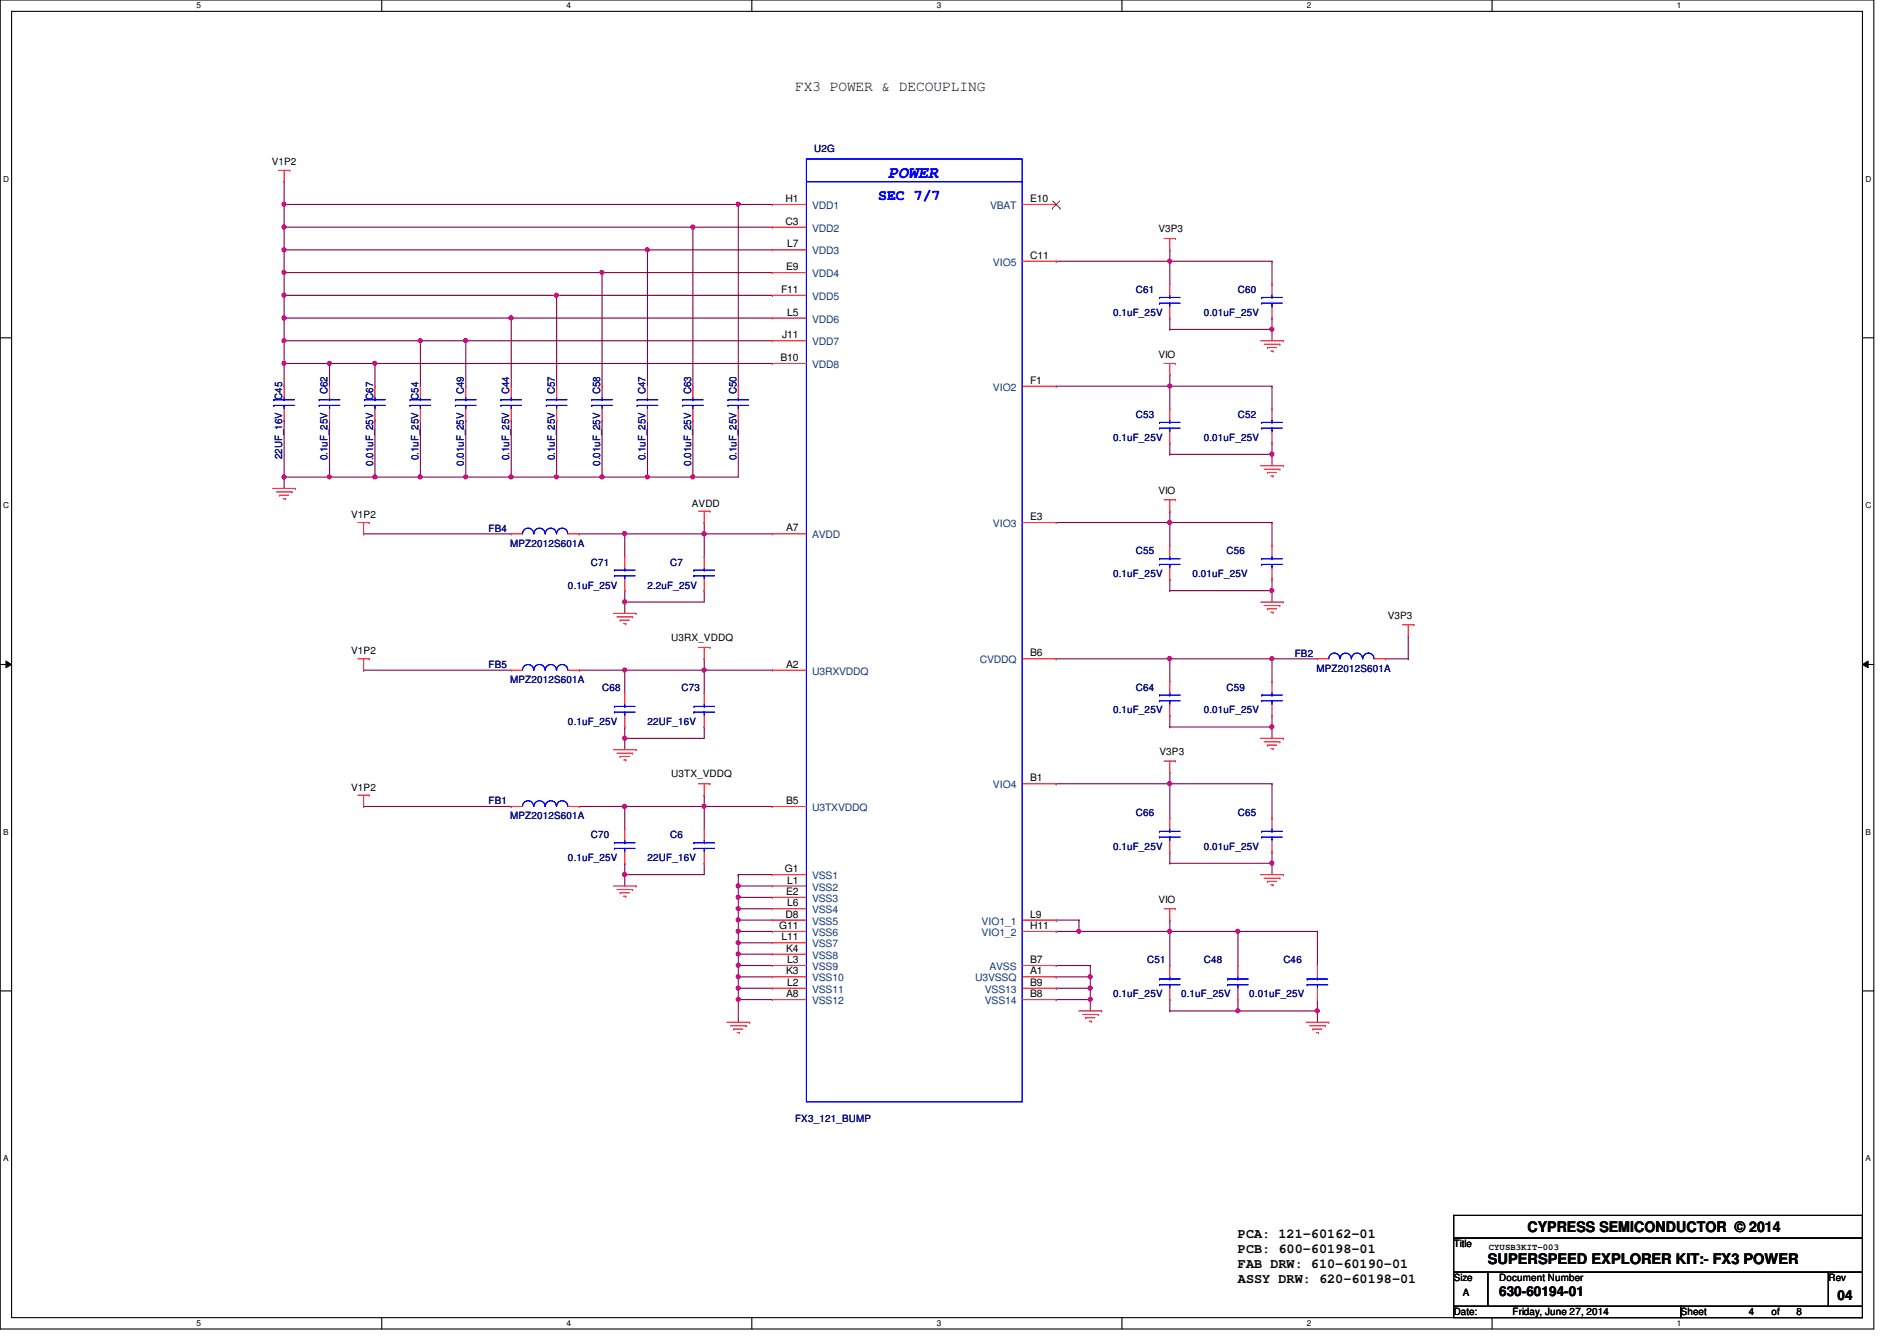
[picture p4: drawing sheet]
<svg xmlns="http://www.w3.org/2000/svg" width="297mm" height="210mm" viewBox="0 0 297 210" stroke-linecap="round" stroke-linejoin="round" font-family="sans-serif">
<defs><g id="words">
<text font-size="2.6" fill="#00f" x="139.1" y="27.8">POWER</text>
<g font-size="2.3">
<text x="124.5" y="14.3">FX3 POWER &amp; DECOUPLING</text>
<text x="233" y="197.9">SUPERSPEED EXPLORER KIT:- FX3 POWER</text>
<text x="239.2" y="192.9">CYPRESS SEMICONDUCTOR © 2014</text>
</g>
<text font-size="2.3" fill="#00f" x="137.5" y="31.4">SEC 7/7</text>
<g font-size="2.1">
<text x="193.8" y="193.8">PCA: 121-60162-01</text>
<text x="193.8" y="196.1">PCB: 600-60198-01</text>
<text x="193.8" y="198.5">FAB DRW: 610-60190-01</text>
<text x="193.8" y="200.9">ASSY DRW: 620-60198-01</text>
<text x="234.7" y="202.9">630-60194-01</text>
<text x="287.7" y="203.5">04</text>
</g>
<g font-size="1.6" fill="#000080">
<text x="127.5" y="23.8">U2G</text>
<text x="177.8" y="45.9">C61</text>
<text x="193.8" y="45.9">C60</text>
<text x="174.3" y="49.4">0.1uF_25V</text>
<text x="188.5" y="49.4">0.01uF_25V</text>
<text x="44.2" y="62.6" transform="rotate(-90 44.2 62.6)">C45</text>
<text x="51.3" y="61.7" transform="rotate(-90 51.3 61.7)">C62</text>
<text x="58.4" y="62.6" transform="rotate(-90 58.4 62.6)">C67</text>
<text x="65.5" y="62.6" transform="rotate(-90 65.5 62.6)">C54</text>
<text x="72.6" y="61.7" transform="rotate(-90 72.6 61.7)">C49</text>
<text x="79.8" y="61.7" transform="rotate(-90 79.8 61.7)">C44</text>
<text x="86.9" y="61.7" transform="rotate(-90 86.9 61.7)">C57</text>
<text x="94" y="61.7" transform="rotate(-90 94 61.7)">C58</text>
<text x="101.1" y="61.7" transform="rotate(-90 101.1 61.7)">C47</text>
<text x="108.2" y="61.7" transform="rotate(-90 108.2 61.7)">C63</text>
<text x="115.3" y="61.7" transform="rotate(-90 115.3 61.7)">C50</text>
<text x="177.8" y="65.4">C53</text>
<text x="193.8" y="65.4">C52</text>
<text x="44.2" y="71.8" transform="rotate(-90 44.2 71.8)">22UF_16V</text>
<text x="174.3" y="69">0.1uF_25V</text>
<text x="188.5" y="69">0.01uF_25V</text>
<text x="51.3" y="72" transform="rotate(-90 51.3 72)">0.1uF_25V</text>
<text x="58.4" y="72.9" transform="rotate(-90 58.4 72.9)">0.01uF_25V</text>
<text x="65.5" y="72" transform="rotate(-90 65.5 72)">0.1uF_25V</text>
<text x="72.6" y="72.9" transform="rotate(-90 72.6 72.9)">0.01uF_25V</text>
<text x="79.8" y="72" transform="rotate(-90 79.8 72)">0.1uF_25V</text>
<text x="86.9" y="72" transform="rotate(-90 86.9 72)">0.1uF_25V</text>
<text x="94" y="72.9" transform="rotate(-90 94 72.9)">0.01uF_25V</text>
<text x="101.1" y="72" transform="rotate(-90 101.1 72)">0.1uF_25V</text>
<text x="108.2" y="72.9" transform="rotate(-90 108.2 72.9)">0.01uF_25V</text>
<text x="115.3" y="72" transform="rotate(-90 115.3 72)">0.1uF_25V</text>
<text x="76.5" y="83.2">FB4</text>
<text x="79.9" y="85.6">MPZ2012S601A</text>
<text x="92.5" y="88.6">C71</text>
<text x="104.9" y="88.6">C7</text>
<text x="177.8" y="86.8">C55</text>
<text x="192.1" y="86.8">C56</text>
<text x="88.9" y="92.1">0.1uF_25V</text>
<text x="101.4" y="92.1">2.2uF_25V</text>
<text x="174.3" y="90.3">0.1uF_25V</text>
<text x="186.7" y="90.3">0.01uF_25V</text>
<text x="76.5" y="104.6">FB5</text>
<text x="79.9" y="106.9">MPZ2012S601A</text>
<text x="202.7" y="102.8">FB2</text>
<text x="206.1" y="105.1">MPZ2012S601A</text>
<text x="88.9" y="113.5">0.1uF_25V</text>
<text x="94.3" y="108.1">C68</text>
<text x="101.4" y="113.5">22UF_16V</text>
<text x="106.7" y="108.1">C73</text>
<text x="174.3" y="111.7">0.1uF_25V</text>
<text x="177.8" y="108.1">C64</text>
<text x="188.5" y="111.7">0.01uF_25V</text>
<text x="192.1" y="108.1">C59</text>
<text x="76.5" y="125.9">FB1</text>
<text x="79.9" y="128.2">MPZ2012S601A</text>
<text x="92.5" y="131.2">C70</text>
<text x="104.9" y="131.2">C6</text>
<text x="177.8" y="127.7">C66</text>
<text x="193.8" y="127.7">C65</text>
<text x="88.9" y="134.8">0.1uF_25V</text>
<text x="101.4" y="134.8">22UF_16V</text>
<text x="174.3" y="133">0.1uF_25V</text>
<text x="188.5" y="133">0.01uF_25V</text>
<text x="179.6" y="150.8">C51</text>
<text x="188.5" y="150.8">C48</text>
<text x="201" y="150.8">C46</text>
<text x="174.3" y="156.1">0.1uF_25V</text>
<text x="185" y="156.1">0.1uF_25V</text>
<text x="195.6" y="156.1">0.01uF_25V</text>
<text x="124.5" y="175.7">FX3_121_BUMP</text>
</g>
<g font-size="1.6">
<text x="42.5" y="25.8">V1P2</text>
<text x="123" y="31.6">H1</text>
<text x="123" y="35.2">C3</text>
<text x="161.3" y="31.6">E10</text>
<text x="123.3" y="38.7">L7</text>
<text x="161.3" y="40.5">C11</text>
<text x="181.4" y="36.3">V3P3</text>
<text x="122.3" y="45.8">F11</text>
<text x="123.1" y="42.3">E9</text>
<text x="122.5" y="53">J11</text>
<text x="123.3" y="49.4">L5</text>
<text x="122.2" y="56.5">B10</text>
<text x="181.4" y="56">VIO</text>
<text x="161.3" y="60.1">F1</text>
<text x="181.4" y="77.3">VIO</text>
<text x="55" y="81.1">V1P2</text>
<text x="108.3" y="79.3">AVDD</text>
<text x="123.1" y="83.2">A7</text>
<text x="161.3" y="81.4">E3</text>
<text x="105.1" y="100.3">U3RX_VDDQ</text>
<text x="217.3" y="96.9">V3P3</text>
<text x="55" y="102.4">V1P2</text>
<text x="123.1" y="104.5">A2</text>
<text x="161.3" y="102.7">B6</text>
<text x="181.6" y="118.2">V3P3</text>
<text x="55" y="123.8">V1P2</text>
<text x="105.1" y="121.6">U3TX_VDDQ</text>
<text x="123.1" y="125.9">B5</text>
<text x="161.3" y="122.3">B1</text>
<text x="122.9" y="136.5">G1</text>
<text x="123" y="143.6">D8</text>
<text x="123.1" y="140.1">E2</text>
<text x="123.3" y="138.3">L1</text>
<text x="123.3" y="141.9">L6</text>
<text x="161.3" y="143.6">L9</text>
<text x="181.4" y="141.4">VIO</text>
<text x="122" y="145.4">G11</text>
<text x="122.4" y="147.2">L11</text>
<text x="123.1" y="149">K4</text>
<text x="161.3" y="145.4">H11</text>
<text x="123.1" y="152.5">K3</text>
<text x="123.3" y="150.7">L3</text>
<text x="123.3" y="154.3">L2</text>
<text x="161.3" y="150.7">B7</text>
<text x="161.3" y="154.3">B9</text>
<text x="161.3" y="152.5">A1</text>
<text x="123.1" y="156.1">A8</text>
<text x="161.3" y="156.1">B8</text>
<text x="227.6" y="195.2">Title</text>
<text x="227.6" y="200.6">Size</text>
<text x="229.1" y="202.9">A</text>
<text x="234.7" y="200.6">Document Number</text>
<text x="286.3" y="200.6">Rev</text>
<text x="227.6" y="205.9">Date:</text>
<text x="236.9" y="205.9">Friday, June 27, 2014</text>
<text x="263.2" y="205.9">Sheet</text>
<text x="273.9" y="205.9">4</text>
<text x="277.4" y="205.9">of</text>
<text x="281.3" y="205.9">8</text>
</g>
<g font-size="1.6" fill="#004080">
<text x="127.2" y="32.7">VDD1</text>
<text x="155" y="32.7">VBAT</text>
<text x="127.2" y="36.3">VDD2</text>
<text x="127.2" y="39.8">VDD3</text>
<text x="155.5" y="41.6">VIO5</text>
<text x="127.2" y="43.4">VDD4</text>
<text x="127.2" y="46.9">VDD5</text>
<text x="127.2" y="50.5">VDD6</text>
<text x="127.2" y="57.6">VDD8</text>
<text x="127.2" y="54.1">VDD7</text>
<text x="155.5" y="61.2">VIO2</text>
<text x="155.5" y="82.5">VIO3</text>
<text x="127.2" y="84.3">AVDD</text>
<text x="127.2" y="105.6">U3RXVDDQ</text>
<text x="153.4" y="103.8">CVDDQ</text>
<text x="155.5" y="123.4">VIO4</text>
<text x="127.2" y="127">U3TXVDDQ</text>
<text x="127.2" y="137.6">VSS1</text>
<text x="127.2" y="139.4">VSS2</text>
<text x="127.2" y="141.2">VSS3</text>
<text x="127.2" y="143">VSS4</text>
<text x="127.2" y="144.7">VSS5</text>
<text x="127.2" y="146.5">VSS6</text>
<text x="127.2" y="148.3">VSS7</text>
<text x="153.7" y="144.7">VIO1_1</text>
<text x="153.7" y="146.5">VIO1_2</text>
<text x="127.2" y="150.1">VSS8</text>
<text x="127.2" y="151.8">VSS9</text>
<text x="127.2" y="153.6">VSS10</text>
<text x="127.2" y="155.4">VSS11</text>
<text x="152.7" y="153.6">U3VSSQ</text>
<text x="154.2" y="155.4">VSS13</text>
<text x="154.9" y="151.8">AVSS</text>
<text x="127.2" y="157.2">VSS12</text>
<text x="154.2" y="157.2">VSS14</text>
</g>
<text font-size="1.4" x="233.1" y="195.7">CYUSB3KIT-003</text>
<g font-size="1.3">
<text x="30.8" y="1.3">5</text>
<text x="88.7" y="1.3">4</text>
<text x="146.7" y="1.3">3</text>
<text x="204.6" y="1.3">2</text>
<text x="262.6" y="1.3">1</text>
<text x=".5" y="28.4">D</text>
<text x="292.1" y="28.4">D</text>
<text x=".5" y="79.5">C</text>
<text x="292.1" y="79.5">C</text>
<text x=".5" y="130.7">B</text>
<text x="292.1" y="130.7">B</text>
<text x=".5" y="181.8">A</text>
<text x="292.1" y="181.8">A</text>
<text x="30.8" y="207.6">5</text>
<text x="88.7" y="207.6">4</text>
<text x="146.7" y="207.6">3</text>
<text x="204.6" y="207.6">2</text>
<text x="262.6" y="207.6">1</text>
</g>
</g></defs>
<path d="M0 0h293.4v208h-293.4zM1.8 1.8h289.8v204.4h-289.8z" fill="none" stroke="#000" stroke-width=".17"/>
<g fill="#fff">
<path d="M30.8 .2h.6v1.4h-.6z"/>
<path d="M30.8 206.4h.6v1.4h-.6z"/>
</g>
<path d="M59.8 0v1.8M59.8 206.2v1.8" fill="none" stroke="#000" stroke-width=".17"/>
<g fill="#fff">
<path d="M88.7 .2h.7v1.4h-.7z"/>
<path d="M88.7 206.4h.7v1.4h-.7z"/>
</g>
<path d="M117.7 0v1.8M117.7 206.2v1.8" fill="none" stroke="#000" stroke-width=".17"/>
<g fill="#fff">
<path d="M146.7 .2h.7v1.4h-.7z"/>
<path d="M146.7 206.4h.7v1.4h-.7z"/>
</g>
<path d="M175.7 0v1.8M175.7 206.2v1.8" fill="none" stroke="#000" stroke-width=".17"/>
<g fill="#fff">
<path d="M204.6 .2h.7v1.4h-.7z"/>
<path d="M204.6 206.4h.7v1.4h-.7z"/>
</g>
<path d="M233.6 0v1.8M233.6 206.2v1.8" fill="none" stroke="#000" stroke-width=".17"/>
<g fill="#fff">
<path d="M262.6 .2h.7v1.4h-.7z"/>
<path d="M262.6 206.4h.7v1.4h-.7z"/>
<path d="M.5 27.3h.9v1.4h-.9z"/>
<path d="M292.1 27.3h.9v1.4h-.9z"/>
<path d="M.5 78.4h.9v1.4h-.9z"/>
<path d="M292.1 78.4h.9v1.4h-.9z"/>
</g>
<path d="M0 52.9h1.8M291.6 52.9h1.8" fill="none" stroke="#000" stroke-width=".17"/>
<g fill="#fff">
<path d="M.5 129.5h.8v1.4h-.8z"/>
<path d="M292.1 129.5h.8v1.4h-.8z"/>
</g>
<path d="M0 104h1.8M291.6 104h1.8" fill="none" stroke="#000" stroke-width=".17"/>
<path d="M.9 103.5l.9 .5-.9 .5zM291.6 104l.9-.5v1z" fill="#000"/>
<path d="M.9 103.5l.9 .5-.9 .5zM291.6 104l.9-.5v1z" fill="none" stroke="#000" stroke-width=".16"/>
<g fill="#fff">
<path d="M.5 180.6h.8v1.4h-.8z"/>
<path d="M292.1 180.6h.8v1.4h-.8z"/>
</g>
<path d="M0 155.1h1.8M291.6 155.1h1.8" fill="none" stroke="#000" stroke-width=".17"/>
<path d="M115.6 154.7h.1M115.6 154.7v1.8M165.4 151.1h.1M165.4 152.9h.1M165.4 151.1h5.3M170.7 151.1h.1M170.7 151.1v1.8h-5.3" fill="none" stroke="#800040" stroke-width=".17"/>
<circle cx="170.7" cy="152.9" r=".32" fill="#f0f"/>
<circle cx="170.7" cy="152.9" r=".32" fill="none" stroke="#f0f" stroke-width=".17"/>
<path d="M165.4 154.7h.1M170.7 152.9h.1M170.7 152.9v1.8h-5.3" fill="none" stroke="#800040" stroke-width=".17"/>
<circle cx="170.7" cy="154.7" r=".32" fill="#f0f"/>
<circle cx="170.7" cy="154.7" r=".32" fill="none" stroke="#f0f" stroke-width=".17"/>
<path d="M170.7 156.5h.1M170.7 156.5v1.7" fill="none" stroke="#800040" stroke-width=".17"/>
<circle cx="170.7" cy="156.4" r=".32" fill="#f0f"/>
<circle cx="170.7" cy="156.4" r=".32" fill="none" stroke="#f0f" stroke-width=".17"/>
<path d="M58.7 65.8h.1M58.7 65.8v8.9M65.8 74.7h.1M65.8 74.7h7.1M165.4 156.5h.1M165.4 156.5h5.3" fill="none" stroke="#800040" stroke-width=".17"/>
<circle cx="58.7" cy="74.6" r=".32" fill="#f0f"/>
<circle cx="58.7" cy="74.6" r=".32" fill="none" stroke="#f0f" stroke-width=".17"/>
<path d="M51.6 65.8h.1M51.6 74.7h.1M51.6 65.8v8.9M51.6 74.7h7.1" fill="none" stroke="#800040" stroke-width=".17"/>
<circle cx="51.6" cy="74.6" r=".32" fill="#f0f"/>
<circle cx="51.6" cy="74.6" r=".32" fill="none" stroke="#f0f" stroke-width=".17"/>
<path d="M101.4 39.1h.1M101.4 39.1v21.4M101.4 65.8h.1M101.4 65.8v8.9M108.5 65.8h.1M108.5 65.8v8.9" fill="none" stroke="#800040" stroke-width=".17"/>
<circle cx="101.4" cy="74.6" r=".32" fill="#f0f"/>
<circle cx="101.4" cy="74.6" r=".32" fill="none" stroke="#f0f" stroke-width=".17"/>
<path d="M108.5 35.6h.1M108.5 35.6v24.9M44.5 74.7h.1M44.5 74.7v1.8M72.9 65.8h.1M72.9 65.8v8.9M94.3 65.8h.1M94.3 65.8v8.9M101.4 74.7h.1M101.4 74.7h7.1" fill="none" stroke="#800040" stroke-width=".17"/>
<circle cx="94.2" cy="74.6" r=".32" fill="#f0f"/>
<circle cx="94.2" cy="74.6" r=".32" fill="none" stroke="#f0f" stroke-width=".17"/>
<path d="M80 49.8h.1M80 49.8v10.7M80 65.8h.1M80 74.7h.1M80 65.8v8.9M87.2 65.8h.1M87.2 65.8v8.9h-7.2" fill="none" stroke="#800040" stroke-width=".17"/>
<circle cx="87.1" cy="74.6" r=".32" fill="#f0f"/>
<circle cx="87.1" cy="74.6" r=".32" fill="none" stroke="#f0f" stroke-width=".17"/>
<path d="M87.2 46.2h.1M87.2 46.2v14.3M94.3 42.7h.1M94.3 42.7v17.8M72.9 74.7h.1M72.9 74.7h7.1M87.2 74.7h.1M87.2 74.7h7.1" fill="none" stroke="#800040" stroke-width=".17"/>
<circle cx="80" cy="74.6" r=".32" fill="#f0f"/>
<circle cx="80" cy="74.6" r=".32" fill="none" stroke="#f0f" stroke-width=".17"/>
<circle cx="72.9" cy="74.6" r=".32" fill="#f0f"/>
<circle cx="72.9" cy="74.6" r=".32" fill="none" stroke="#f0f" stroke-width=".17"/>
<path d="M115.6 32h.1M115.6 32v28.5M44.5 56.9h.1M44.5 56.9v3.6M94.3 74.7h.1M94.3 74.7h7.1M108.5 74.7h.1M115.6 65.8h.1M115.6 65.8v8.9h-7.1" fill="none" stroke="#800040" stroke-width=".17"/>
<circle cx="108.5" cy="74.6" r=".32" fill="#f0f"/>
<circle cx="108.5" cy="74.6" r=".32" fill="none" stroke="#f0f" stroke-width=".17"/>
<path d="M183.2 122.7h.1M183.2 122.7h16" fill="none" stroke="#800040" stroke-width=".17"/>
<circle cx="183.1" cy="122.7" r=".32" fill="#f0f"/>
<circle cx="183.1" cy="122.7" r=".32" fill="none" stroke="#f0f" stroke-width=".17"/>
<path d="M165.4 122.7h.1M165.4 122.7h17.8M183.2 120.9h.1M183.2 122.7h.1M183.2 133.3h.1M183.2 135.1h.1M183.2 120.9v7.1M183.2 133.3v1.8M199.2 133.3h.1M199.2 133.3v1.8h-16" fill="none" stroke="#800040" stroke-width=".17"/>
<circle cx="199.1" cy="135.1" r=".32" fill="#f0f"/>
<circle cx="199.1" cy="135.1" r=".32" fill="none" stroke="#f0f" stroke-width=".17"/>
<g fill="none" stroke="#800040" stroke-width=".17">
<path d="M44.5 32h.1M44.5 35.6h.1M44.5 39.1h.1M44.5 32v17.8M101.4 39.1h.1M101.4 39.1h19.5M108.5 35.6h.1M108.5 35.6h12.4M44.5 42.7h.1M44.5 46.2h.1M72.9 53.3h.1M72.9 53.3h48"/>
<path d="M80 49.8h.1M80 49.8h40.9M87.2 46.2h.1M87.2 46.2h33.7M94.3 42.7h.1M94.3 42.7h26.6M199.2 122.7h.1M199.2 135.1h.1M199.2 122.7v5.3M199.2 135.1v1.8"/>
</g>
<circle cx="72.9" cy="53.3" r=".32" fill="#f0f"/>
<circle cx="72.9" cy="53.3" r=".32" fill="none" stroke="#f0f" stroke-width=".17"/>
<path d="M44.5 49.8h.1M44.5 49.8v3.5M206.3 156.5h.1M206.3 156.5v1.7" fill="none" stroke="#800040" stroke-width=".17"/>
<circle cx="206.3" cy="158.2" r=".32" fill="#f0f"/>
<circle cx="206.3" cy="158.2" r=".32" fill="none" stroke="#f0f" stroke-width=".17"/>
<path d="M183.2 145.8h.1M183.2 156.5h.1M183.2 158.2h.1M183.2 145.8v5.3M183.2 156.5v1.7M193.8 156.5h.1M193.8 156.5v1.7h-10.6" fill="none" stroke="#800040" stroke-width=".17"/>
<circle cx="193.8" cy="158.2" r=".32" fill="#f0f"/>
<circle cx="193.8" cy="158.2" r=".32" fill="none" stroke="#f0f" stroke-width=".17"/>
<path d="M183.2 145.8h.1M183.2 145.8h10.6M193.8 145.8h.1M193.8 158.2h.1M193.8 145.8v5.3M193.8 158.2h12.5M206.3 145.8h.1M206.3 158.2h.1M206.3 145.8v5.3M206.3 158.2v1.8" fill="none" stroke="#800040" stroke-width=".17"/>
<circle cx="193.8" cy="145.8" r=".32" fill="#f0f"/>
<circle cx="193.8" cy="145.8" r=".32" fill="none" stroke="#f0f" stroke-width=".17"/>
<circle cx="183.1" cy="145.8" r=".32" fill="#f0f"/>
<circle cx="183.1" cy="145.8" r=".32" fill="none" stroke="#f0f" stroke-width=".17"/>
<path d="M165.4 144h.1M165.4 145.8h.1M165.4 144h3.5M168.9 144h.1M168.9 145.8h.1M168.9 144v1.8M183.2 144h.1M183.2 144v1.8h-17.8M193.8 145.8h.1M193.8 145.8h12.5" fill="none" stroke="#800040" stroke-width=".17"/>
<circle cx="168.9" cy="145.8" r=".32" fill="#f0f"/>
<circle cx="168.9" cy="145.8" r=".32" fill="none" stroke="#f0f" stroke-width=".17"/>
<path d="M183.2 81.8h.1M183.2 90.7h.1M183.2 92.5h.1M183.2 81.8v3.5M183.2 90.7v1.8M199.2 90.7h.1M199.2 90.7v1.8h-16" fill="none" stroke="#800040" stroke-width=".17"/>
<circle cx="199.1" cy="92.4" r=".32" fill="#f0f"/>
<circle cx="199.1" cy="92.4" r=".32" fill="none" stroke="#f0f" stroke-width=".17"/>
<path d="M183.2 81.8h.1M183.2 81.8h16M199.2 81.8h.1M199.2 81.8v3.5" fill="none" stroke="#800040" stroke-width=".17"/>
<circle cx="183.1" cy="81.8" r=".32" fill="#f0f"/>
<circle cx="183.1" cy="81.8" r=".32" fill="none" stroke="#f0f" stroke-width=".17"/>
<g fill="none" stroke="#800040" stroke-width=".17">
<path d="M183.2 39.1h.1M183.2 39.1v1.8h-17.8M165.4 40.9h.1M183.2 58.7h.1M183.2 58.7v5.3M165.4 60.5h.1M165.4 60.5h17.8M183.2 60.5h.1M183.2 69.3h.1M183.2 71.1h.1M183.2 69.3v1.8M199.2 69.3h.1"/>
<path d="M199.2 69.3v1.8h-16M165.4 81.8h.1M183.2 80h.1M183.2 80v1.8h-17.8M199.2 92.5h.1M199.2 92.5v1.7"/>
</g>
<circle cx="199.1" cy="71.1" r=".32" fill="#f0f"/>
<circle cx="199.1" cy="71.1" r=".32" fill="none" stroke="#f0f" stroke-width=".17"/>
<path d="M183.2 60.5h.1M183.2 60.5h16M199.2 60.5h.1M199.2 60.5v3.5" fill="none" stroke="#800040" stroke-width=".17"/>
<circle cx="183.1" cy="60.4" r=".32" fill="#f0f"/>
<circle cx="183.1" cy="60.4" r=".32" fill="none" stroke="#f0f" stroke-width=".17"/>
<path d="M115.6 32h.1M115.6 32h5.3M51.6 56.9h.1M51.6 56.9h7.1M58.7 56.9h.1M58.7 56.9v3.6M199.2 71.1h.1M199.2 71.1v1.8" fill="none" stroke="#800040" stroke-width=".17"/>
<circle cx="51.6" cy="56.9" r=".32" fill="#f0f"/>
<circle cx="51.6" cy="56.9" r=".32" fill="none" stroke="#f0f" stroke-width=".17"/>
<path d="M44.5 53.3h.1M44.5 53.3v3.6" fill="none" stroke="#800040" stroke-width=".17"/>
<circle cx="44.5" cy="56.9" r=".32" fill="#f0f"/>
<circle cx="44.5" cy="56.9" r=".32" fill="none" stroke="#f0f" stroke-width=".17"/>
<circle cx="44.5" cy="53.3" r=".32" fill="#f0f"/>
<circle cx="44.5" cy="53.3" r=".32" fill="none" stroke="#f0f" stroke-width=".17"/>
<path d="M44.5 32h.1M44.5 32h71.1" fill="none" stroke="#800040" stroke-width=".17"/>
<circle cx="115.6" cy="32" r=".32" fill="#f0f"/>
<circle cx="115.6" cy="32" r=".32" fill="none" stroke="#f0f" stroke-width=".17"/>
<circle cx="44.5" cy="32" r=".32" fill="#f0f"/>
<circle cx="44.5" cy="32" r=".32" fill="none" stroke="#f0f" stroke-width=".17"/>
<path d="M44.5 35.6h.1M44.5 35.6h64" fill="none" stroke="#800040" stroke-width=".17"/>
<circle cx="108.5" cy="35.5" r=".32" fill="#f0f"/>
<circle cx="108.5" cy="35.5" r=".32" fill="none" stroke="#f0f" stroke-width=".17"/>
<circle cx="44.5" cy="35.5" r=".32" fill="#f0f"/>
<circle cx="44.5" cy="35.5" r=".32" fill="none" stroke="#f0f" stroke-width=".17"/>
<path d="M44.5 39.1h.1M44.5 39.1h56.9" fill="none" stroke="#800040" stroke-width=".17"/>
<circle cx="101.4" cy="39.1" r=".32" fill="#f0f"/>
<circle cx="101.4" cy="39.1" r=".32" fill="none" stroke="#f0f" stroke-width=".17"/>
<circle cx="44.5" cy="39.1" r=".32" fill="#f0f"/>
<circle cx="44.5" cy="39.1" r=".32" fill="none" stroke="#f0f" stroke-width=".17"/>
<path d="M44.5 42.7h.1M44.5 42.7h49.8" fill="none" stroke="#800040" stroke-width=".17"/>
<circle cx="94.2" cy="42.6" r=".32" fill="#f0f"/>
<circle cx="94.2" cy="42.6" r=".32" fill="none" stroke="#f0f" stroke-width=".17"/>
<circle cx="44.5" cy="42.6" r=".32" fill="#f0f"/>
<circle cx="44.5" cy="42.6" r=".32" fill="none" stroke="#f0f" stroke-width=".17"/>
<path d="M44.5 46.2h.1M44.5 46.2h42.7" fill="none" stroke="#800040" stroke-width=".17"/>
<circle cx="87.1" cy="46.2" r=".32" fill="#f0f"/>
<circle cx="87.1" cy="46.2" r=".32" fill="none" stroke="#f0f" stroke-width=".17"/>
<circle cx="44.5" cy="46.2" r=".32" fill="#f0f"/>
<circle cx="44.5" cy="46.2" r=".32" fill="none" stroke="#f0f" stroke-width=".17"/>
<path d="M44.5 49.8h.1M44.5 49.8h35.5" fill="none" stroke="#800040" stroke-width=".17"/>
<circle cx="80" cy="49.8" r=".32" fill="#f0f"/>
<circle cx="80" cy="49.8" r=".32" fill="none" stroke="#f0f" stroke-width=".17"/>
<circle cx="44.5" cy="49.8" r=".32" fill="#f0f"/>
<circle cx="44.5" cy="49.8" r=".32" fill="none" stroke="#f0f" stroke-width=".17"/>
<path d="M65.8 53.3h.1M65.8 53.3h7.1M65.8 65.8h.1M65.8 65.8v8.9" fill="none" stroke="#800040" stroke-width=".17"/>
<circle cx="65.8" cy="74.6" r=".32" fill="#f0f"/>
<circle cx="65.8" cy="74.6" r=".32" fill="none" stroke="#f0f" stroke-width=".17"/>
<path d="M65.8 53.3h.1M65.8 53.3v7.2" fill="none" stroke="#800040" stroke-width=".17"/>
<circle cx="65.8" cy="53.3" r=".32" fill="#f0f"/>
<circle cx="65.8" cy="53.3" r=".32" fill="none" stroke="#f0f" stroke-width=".17"/>
<path d="M44.5 53.3h.1M44.5 56.9h.1M44.5 53.3h21.3M44.5 56.9h7.1M51.6 56.9h.1M51.6 56.9v3.6M97.8 115.6h.1M97.8 115.6v1.7" fill="none" stroke="#800040" stroke-width=".17"/>
<circle cx="97.8" cy="115.5" r=".32" fill="#f0f"/>
<circle cx="97.8" cy="115.5" r=".32" fill="none" stroke="#f0f" stroke-width=".17"/>
<path d="M44.5 74.7h.1M44.5 65.8h.1M44.5 74.7h7.1M44.5 65.8v8.9" fill="none" stroke="#800040" stroke-width=".17"/>
<circle cx="44.5" cy="74.6" r=".32" fill="#f0f"/>
<circle cx="44.5" cy="74.6" r=".32" fill="none" stroke="#f0f" stroke-width=".17"/>
<path d="M115.6 136.9h.1M115.6 138.7h.1M115.6 136.9v3.6M115.6 136.9h5.3" fill="none" stroke="#800040" stroke-width=".17"/>
<circle cx="115.6" cy="140.4" r=".32" fill="#f0f"/>
<circle cx="115.6" cy="140.4" r=".32" fill="none" stroke="#f0f" stroke-width=".17"/>
<circle cx="115.6" cy="138.7" r=".32" fill="#f0f"/>
<circle cx="115.6" cy="138.7" r=".32" fill="none" stroke="#f0f" stroke-width=".17"/>
<path d="M115.6 138.7h.1M115.6 138.7h5.3M115.6 140.5h.1M115.6 142.2h.1M115.6 144h.1M115.6 145.8h.1M115.6 147.6h.1M115.6 140.5h5.3M115.6 142.2h5.3M115.6 144h5.3M115.6 145.8h5.3M115.6 147.6h5.3" fill="none" stroke="#800040" stroke-width=".17"/>
<circle cx="115.6" cy="147.5" r=".32" fill="#f0f"/>
<circle cx="115.6" cy="147.5" r=".32" fill="none" stroke="#f0f" stroke-width=".17"/>
<path d="M115.6 145.8h.1M115.6 144h.1M115.6 144v3.6" fill="none" stroke="#800040" stroke-width=".17"/>
<circle cx="115.6" cy="145.8" r=".32" fill="#f0f"/>
<circle cx="115.6" cy="145.8" r=".32" fill="none" stroke="#f0f" stroke-width=".17"/>
<circle cx="115.6" cy="144" r=".32" fill="#f0f"/>
<circle cx="115.6" cy="144" r=".32" fill="none" stroke="#f0f" stroke-width=".17"/>
<path d="M115.6 142.2h.1M115.6 142.2v1.8" fill="none" stroke="#800040" stroke-width=".17"/>
<circle cx="115.6" cy="142.2" r=".32" fill="#f0f"/>
<circle cx="115.6" cy="142.2" r=".32" fill="none" stroke="#f0f" stroke-width=".17"/>
<path d="M115.6 140.5h.1M115.6 149.4h.1M115.6 147.6h.1M115.6 151.1h.1M115.6 152.9h.1M115.6 140.5v1.7M115.6 147.6v1.8M115.6 149.4h5.3M115.6 151.1h5.3M115.6 152.9h5.3" fill="none" stroke="#800040" stroke-width=".17"/>
<circle cx="115.6" cy="152.9" r=".32" fill="#f0f"/>
<circle cx="115.6" cy="152.9" r=".32" fill="none" stroke="#f0f" stroke-width=".17"/>
<path d="M115.6 154.7h.1M115.6 154.7h5.3" fill="none" stroke="#800040" stroke-width=".17"/>
<circle cx="115.6" cy="154.7" r=".32" fill="#f0f"/>
<circle cx="115.6" cy="154.7" r=".32" fill="none" stroke="#f0f" stroke-width=".17"/>
<path d="M115.6 156.5h.1M115.6 149.4h.1M115.6 156.5h5.3M115.6 149.4v1.7" fill="none" stroke="#800040" stroke-width=".17"/>
<circle cx="115.6" cy="151.1" r=".32" fill="#f0f"/>
<circle cx="115.6" cy="151.1" r=".32" fill="none" stroke="#f0f" stroke-width=".17"/>
<circle cx="115.6" cy="149.3" r=".32" fill="#f0f"/>
<circle cx="115.6" cy="149.3" r=".32" fill="none" stroke="#f0f" stroke-width=".17"/>
<path d="M115.6 151.1h.1M115.6 152.9h.1M115.6 156.5h.1M115.6 151.1v3.6M115.6 156.5v3.5" fill="none" stroke="#800040" stroke-width=".17"/>
<circle cx="115.6" cy="156.4" r=".32" fill="#f0f"/>
<circle cx="115.6" cy="156.4" r=".32" fill="none" stroke="#f0f" stroke-width=".17"/>
<path d="M58.7 56.9h.1M58.7 56.9h62.2" fill="none" stroke="#800040" stroke-width=".17"/>
<circle cx="58.7" cy="56.9" r=".32" fill="#f0f"/>
<circle cx="58.7" cy="56.9" r=".32" fill="none" stroke="#f0f" stroke-width=".17"/>
<path d="M165.4 103.1h.1M165.4 103.1h33.8M183.2 103.1h.1M183.2 103.1v3.6" fill="none" stroke="#800040" stroke-width=".17"/>
<circle cx="183.1" cy="103.1" r=".32" fill="#f0f"/>
<circle cx="183.1" cy="103.1" r=".32" fill="none" stroke="#f0f" stroke-width=".17"/>
<path d="M72.9 53.3h.1M72.9 53.3v7.2M183.2 112h.1M183.2 113.8h.1M183.2 112v1.8M199.2 112h.1M199.2 112v1.8h-16" fill="none" stroke="#800040" stroke-width=".17"/>
<circle cx="199.1" cy="113.8" r=".32" fill="#f0f"/>
<circle cx="199.1" cy="113.8" r=".32" fill="none" stroke="#f0f" stroke-width=".17"/>
<path d="M199.2 103.1h.1M199.2 103.1v3.6" fill="none" stroke="#800040" stroke-width=".17"/>
<circle cx="199.1" cy="103.1" r=".32" fill="#f0f"/>
<circle cx="199.1" cy="103.1" r=".32" fill="none" stroke="#f0f" stroke-width=".17"/>
<path d="M183.2 40.9h.1M183.2 49.8h.1M183.2 51.6h.1M183.2 40.9v3.5M183.2 49.8v1.8M199.2 49.8h.1M199.2 49.8v1.8h-16M199.2 113.8h.1M199.2 113.8v1.8" fill="none" stroke="#800040" stroke-width=".17"/>
<circle cx="199.1" cy="51.5" r=".32" fill="#f0f"/>
<circle cx="199.1" cy="51.5" r=".32" fill="none" stroke="#f0f" stroke-width=".17"/>
<path d="M183.2 40.9h.1M183.2 40.9h16M199.2 40.9h.1M199.2 40.9v3.5" fill="none" stroke="#800040" stroke-width=".17"/>
<circle cx="183.1" cy="40.9" r=".32" fill="#f0f"/>
<circle cx="183.1" cy="40.9" r=".32" fill="none" stroke="#f0f" stroke-width=".17"/>
<path d="M199.2 51.6h.1M199.2 51.6v1.7M56.9 83.6h.1M56.9 83.6h23.1M90.7 83.6h.1M90.7 83.6h7.1M97.8 83.6h.1M97.8 83.6v3.5" fill="none" stroke="#800040" stroke-width=".17"/>
<circle cx="97.8" cy="83.5" r=".32" fill="#f0f"/>
<circle cx="97.8" cy="83.5" r=".32" fill="none" stroke="#f0f" stroke-width=".17"/>
<path d="M56.9 126.2h.1M56.9 126.2h23.1M90.7 126.2h.1M90.7 126.2h7.1" fill="none" stroke="#800040" stroke-width=".17"/>
<circle cx="97.8" cy="126.2" r=".32" fill="#f0f"/>
<circle cx="97.8" cy="126.2" r=".32" fill="none" stroke="#f0f" stroke-width=".17"/>
<path d="M110.3 83.6h.1M110.3 83.6h10.6M56.9 104.9h.1M56.9 104.9h23.1M90.7 104.9h.1M90.7 104.9h7.1M97.8 126.2h.1M97.8 126.2v3.6" fill="none" stroke="#800040" stroke-width=".17"/>
<circle cx="110.2" cy="83.5" r=".32" fill="#f0f"/>
<circle cx="110.2" cy="83.5" r=".32" fill="none" stroke="#f0f" stroke-width=".17"/>
<path d="M97.8 83.6h.1M97.8 94.2h.1M97.8 92.5h.1M97.8 92.5v1.7M110.3 81.8h.1M110.3 92.5h.1M110.3 81.8v1.8h-12.5M110.3 92.5v1.7h-12.5" fill="none" stroke="#800040" stroke-width=".17"/>
<circle cx="97.8" cy="94.2" r=".32" fill="#f0f"/>
<circle cx="97.8" cy="94.2" r=".32" fill="none" stroke="#f0f" stroke-width=".17"/>
<path d="M97.8 94.2h.1M97.8 94.2v1.8M110.3 83.6h.1M110.3 83.6v3.5M97.8 115.6h.1M97.8 104.9h.1M97.8 104.9v3.6M97.8 115.6h12.5M110.3 104.9h.1M110.3 103.1h.1M110.3 103.1v1.8M110.3 104.9h10.6" fill="none" stroke="#800040" stroke-width=".17"/>
<circle cx="97.8" cy="104.9" r=".32" fill="#f0f"/>
<circle cx="97.8" cy="104.9" r=".32" fill="none" stroke="#f0f" stroke-width=".17"/>
<path d="M110.3 113.8h.1M110.3 104.9h.1M110.3 104.9v3.6M110.3 113.8v1.8" fill="none" stroke="#800040" stroke-width=".17"/>
<circle cx="110.2" cy="104.9" r=".32" fill="#f0f"/>
<circle cx="110.2" cy="104.9" r=".32" fill="none" stroke="#f0f" stroke-width=".17"/>
<path d="M97.8 104.9h.1M97.8 104.9h12.5M97.8 136.9h.1M97.8 136.9h12.5" fill="none" stroke="#800040" stroke-width=".17"/>
<circle cx="97.8" cy="136.9" r=".32" fill="#f0f"/>
<circle cx="97.8" cy="136.9" r=".32" fill="none" stroke="#f0f" stroke-width=".17"/>
<path d="M110.3 126.2h.1M110.3 126.2h10.6" fill="none" stroke="#800040" stroke-width=".17"/>
<circle cx="110.2" cy="126.2" r=".32" fill="#f0f"/>
<circle cx="110.2" cy="126.2" r=".32" fill="none" stroke="#f0f" stroke-width=".17"/>
<g fill="none" stroke="#800040" stroke-width=".17">
<path d="M44.5 28.4h.1M44.5 28.4v3.6M58.7 74.7h.1M58.7 74.7h7.1M220.5 99.6v3.5M97.8 113.8h.1M97.8 113.8v1.8M199.2 103.1h.1M199.2 103.1h7.1M217 103.1h.1M217 103.1h3.5M220.5 103.1h.1"/>
<path d="M97.8 135.1h.1M97.8 126.2h.1M97.8 136.9h.1M97.8 135.1v3.6M97.8 126.2h12.5M110.3 124.5h.1M110.3 135.1h.1M110.3 126.2h.1M110.3 124.5v5.3M110.3 135.1v1.8M170.7 154.7h.1M170.7 154.7v1.8"/>
</g>
<g fill="none" stroke="#f00" stroke-width=".17">
<path d="M43.6 26.7h1.8M44.5 28.4h.1M44.5 26.7v1.7M45.4 26.7h.1M120.9 32h.1M120.9 35.6h.1M120.9 39.1h.1M120.9 32h5.4M120.9 35.6h5.4M120.9 39.1h5.4M160.1 32h5.3M165.4 32h.1"/>
<path d="M182.3 37.3h1.8M183.2 39.1h.1M183.2 37.3v1.8M184.1 37.3h.1M120.9 56.9h.1M120.9 49.8h.1M120.9 53.3h.1M120.9 42.7h.1M120.9 46.2h.1M120.9 56.9h5.4M120.9 53.3h5.4M120.9 49.8h5.4"/>
<path d="M120.9 42.7h5.4M120.9 46.2h5.4M160.1 40.9h5.3M165.4 40.9h.1M182.3 56.9h1.8M183.2 58.7h.1M183.2 44.4h.1M183.2 49.8h.1M183.2 44.4v1.8M183.2 48v1.8M183.2 56.9v1.8M184.1 56.9h.1"/>
<path d="M197.4 53.3h3.6M197.9 53.9h2.5M198.5 54.4h.1M198.5 54.4h1.4M199 54.9h.3M199.2 44.4h.1M199.2 49.8h.1M199.2 44.4v1.8M199.2 48v1.8M199.3 54.9h.1M200.4 53.9h.1M201 53.3h.1"/>
<path d="M42.7 76.5h3.6M43.3 77h2.4M43.8 77.5h.1M43.8 77.5h1.4M44.3 78.1h.4M44.5 60.5h.1M44.5 65.8h.1M44.5 60.5v1.7M44.5 64v1.8M44.7 78.1h.1M45.7 77h.1M46.3 76.5h.1"/>
<path d="M51.6 60.5h.1M51.6 65.8h.1M51.6 60.5v1.7M51.6 64v1.8M58.7 60.5h.1M58.7 65.8h.1M58.7 60.5v1.7M58.7 64v1.8M65.8 60.5h.1M65.8 65.8h.1M65.8 60.5v1.7M65.8 64v1.8"/>
<path d="M72.9 60.5h.1M72.9 65.8h.1M72.9 60.5v1.7M72.9 64v1.8M80 60.5h.1M80 65.8h.1M80 60.5v1.7M80 64v1.8M87.2 60.5h.1M87.2 65.8h.1M87.2 60.5v1.7M87.2 64v1.8"/>
<path d="M94.3 60.5h.1M94.3 65.8h.1M94.3 60.5v1.7M94.3 64v1.8M101.4 60.5h.1M101.4 65.8h.1M101.4 60.5v1.7M101.4 64v1.8M108.5 60.5h.1M108.5 65.8h.1M108.5 60.5v1.7M108.5 64v1.8"/>
<path d="M115.6 60.5h.1M115.6 65.8h.1M115.6 60.5v1.7M115.6 64v1.8M160.1 60.5h5.3M165.4 60.5h.1M182.3 78.2h1.8M183.2 64h.1M183.2 69.3h.1M183.2 64v1.8M183.2 67.6v1.7M183.2 78.2v1.8"/>
<path d="M184.1 78.2h.1M197.4 72.9h3.6M197.9 73.4h2.5M198.5 74h.1M198.5 74h1.4M199 74.5h.3M199.2 64h.1M199.2 69.3h.1M199.2 64v1.8M199.2 67.6v1.7M199.3 74.5h.1M200.4 73.4h.1"/>
<path d="M201 72.9h.1M56 81.8h1.8M56.9 83.6h.1M56.9 81.8v1.8M57.8 81.8h.1M80 83.6h.1M80 83.6h1.8M88.9 83.6h1.8M90.7 83.6h.1M96.1 96h3.5M96.6 96.6h2.5M97.1 97.1h.1"/>
<path d="M97.1 97.1h1.4M97.7 97.6h.3M97.8 87.1h.1M97.8 92.5h.1M97.8 87.1v1.8M97.8 90.7v1.8M98 97.6h.1M99.1 96.6h.1M99.6 96h.1M109.4 80h1.8M110.3 81.8h.1M110.3 87.1h.1"/>
<path d="M110.3 92.5h.1M110.3 80v1.8M110.3 87.1v1.8M110.3 90.7v1.8M111.2 80h.1M120.9 83.6h.1M120.9 83.6h5.4M160.1 81.8h5.3M165.4 81.8h.1M183.2 80h.1M183.2 85.3h.1M183.2 90.7h.1"/>
<path d="M183.2 85.3v1.8M183.2 88.9v1.8M197.4 94.2h3.6M197.9 94.8h2.5M198.5 95.3h.1M198.5 95.3h1.4M199 95.8h.3M199.2 85.3h.1M199.2 90.7h.1M199.2 85.3v1.8M199.2 88.9v1.8M199.3 95.8h.1"/>
<path d="M200.4 94.8h.1M201 94.2h.1M219.6 97.8h1.8M220.5 99.6h.1M220.5 97.8v1.8M221.4 97.8h.1M56 103.1h1.8M56.9 104.9h.1M56.9 103.1v1.8M57.8 103.1h.1M80 104.9h.1M80 104.9h1.8"/>
<path d="M88.9 104.9h1.8M90.7 104.9h.1M96.1 117.3h3.5M96.6 117.9h2.5M97.1 118.4h.1M97.1 118.4h1.4M97.7 119h.3M97.8 108.5h.1M97.8 113.8h.1M97.8 108.5v1.7M97.8 112v1.8M98 119h.1"/>
<path d="M99.1 117.9h.1M99.6 117.3h.1M109.4 101.3h1.8M110.3 103.1h.1M110.3 108.5h.1M110.3 113.8h.1M110.3 101.3v1.8M110.3 108.5v1.7M110.3 112v1.8M111.2 101.3h.1M120.9 104.9h.1M120.9 104.9h5.4"/>
<path d="M160.1 103.1h5.3M165.4 103.1h.1M182.3 119.1h1.8M183.2 106.7h.1M183.2 112h.1M183.2 106.7v1.8M183.2 110.2v1.8M183.2 119.1v1.8M184.1 119.1h.1M197.4 115.6h3.6M197.9 116.1h2.5M198.5 116.6h.1"/>
<path d="M198.5 116.6h1.4M199 117.2h.3M199.2 106.7h.1M199.2 112h.1M199.2 106.7v1.8M199.2 110.2v1.8M199.3 117.2h.1M200.4 116.1h.1M201 115.6h.1M206.3 103.1h.1M206.3 103.1h1.8M215.2 103.1h1.8"/>
<path d="M217 103.1h.1M56 124.5h1.8M56.9 126.2h.1M56.9 124.5v1.7M57.8 124.5h.1M80 126.2h.1M80 126.2h1.8M88.9 126.2h1.8M90.7 126.2h.1M96.1 138.7h3.5M96.6 139.2h2.5M97.1 139.7h.1"/>
<path d="M97.1 139.7h1.4M97.8 129.8h.1M97.8 135.1h.1M97.8 129.8v1.8M97.8 133.3v1.8M99.1 139.2h.1M99.6 138.7h.1M109.4 122.7h1.8M110.3 124.5h.1M110.3 129.8h.1M110.3 135.1h.1M110.3 122.7v1.8"/>
<path d="M110.3 129.8v1.8M110.3 133.3v1.8M111.2 122.7h.1M120.9 126.2h.1M120.9 136.9h.1M120.9 138.7h.1M120.9 136.9h5.4M120.9 138.7h5.4M120.9 126.2h5.4M160.1 122.7h5.3M165.4 122.7h.1M183.2 120.9h.1"/>
<path d="M183.2 128h.1M183.2 133.3h.1M183.2 128v1.8M183.2 131.6v1.7M197.4 136.9h3.6M197.9 137.5h2.5M198.5 138h.1M198.5 138h1.4M199 138.5h.3M199.2 128h.1M199.2 133.3h.1M199.2 128v1.8"/>
<path d="M199.2 131.6v1.7M199.3 138.5h.1M200.4 137.5h.1M201 136.9h.1M97.7 140.3h.3M98 140.3h.1M120.9 140.5h.1M120.9 142.2h.1M120.9 144h.1M120.9 145.8h.1M120.9 147.6h.1M120.9 149.4h.1"/>
<path d="M120.9 151.1h.1M120.9 152.9h.1M120.9 154.7h.1M120.9 156.5h.1M120.9 142.2h5.4M120.9 151.1h5.4M120.9 144h5.4M120.9 145.8h5.4M120.9 154.7h5.4M120.9 156.5h5.4M120.9 152.9h5.4M120.9 140.5h5.4"/>
<path d="M120.9 147.6h5.4M120.9 149.4h5.4M160.1 151.1h5.3M160.1 144h5.3M160.1 145.8h5.3M160.1 154.7h5.3M160.1 156.5h5.3M160.1 152.9h5.3M165.4 151.1h.1M165.4 144h.1M165.4 145.8h.1M165.4 154.7h.1"/>
<path d="M165.4 156.5h.1M165.4 152.9h.1M168.9 158.2h3.6M169.5 158.8h2.5M170 159.3h.1M170 159.3h1.4M170.6 159.9h.3M170.9 159.9h.1M172 158.8h.1M172.5 158.2h.1M182.3 142.2h1.8M183.2 144h.1"/>
<path d="M183.2 151.1h.1M183.2 156.5h.1M183.2 142.2v1.8M183.2 151.1v1.8M183.2 154.7v1.8M184.1 142.2h.1M193.8 151.1h.1M193.8 156.5h.1M193.8 151.1v1.8M193.8 154.7v1.8M206.3 151.1h.1M206.3 156.5h.1"/>
<path d="M206.3 151.1v1.8M206.3 154.7v1.8M113.8 160h3.6M114.4 160.6h2.4M114.9 161.1h.1M114.9 161.1h1.4M115.4 161.6h.4M115.8 161.6h.1M116.8 160.6h.1M117.4 160h.1M204.5 160h3.6M205.1 160.6h2.4"/>
<path d="M205.6 161.1h.1M205.6 161.1h1.4M206.1 161.6h.4M206.5 161.6h.1M207.5 160.6h.1M208.1 160h.1"/>
</g>
<path d="M227.6 190.2h64v3.6h-64zM227.6 193.8h64v5.3h-64zM227.6 199.1h5.4v5.4h-5.4zM233 199.1h53.3v5.4h-53.3zM286.3 199.1h5.3v5.4h-5.3zM227.6 204.5h35.6v1.7h-35.6zM263.2 204.5h28.4v1.7h-28.4z" fill="none" stroke="#000" stroke-width=".17"/>
<g fill="none" stroke="#00f" stroke-width=".17">
<path d="M126.3 24.9h33.8v147.6h-33.8zM126.3 28.4h33.8M160.1 28.4h.1M181.6 47.5h.1M181.6 46.6h.1M181.6 47.5h3.2M181.6 46.6h3.2M183.2 46.6h.1M183.2 47.5h.1M183.2 46.2v.4M183.2 47.5v.5M197.6 47.5h.1"/>
<path d="M197.6 46.6h.1M197.6 47.5h3.2M197.6 46.6h3.2M199.2 46.6h.1M199.2 47.5h.1M199.2 46.2v.4M199.2 47.5v.5M42.9 63.5h.1M42.9 62.6h.1M42.9 63.5h3.2M42.9 62.6h3.2M44.5 62.6h.1"/>
<path d="M44.5 63.5h.1M44.5 62.2v.4M44.5 63.5v.5M50 63.5h.1M50 62.6h.1M50 63.5h3.2M50 62.6h3.2M51.6 62.6h.1M51.6 63.5h.1M51.6 62.2v.4M51.6 63.5v.5M57.1 63.5h.1"/>
<path d="M57.1 62.6h.1M57.1 63.5h3.2M57.1 62.6h3.2M58.7 62.6h.1M58.7 63.5h.1M58.7 62.2v.4M58.7 63.5v.5M64.2 63.5h.1M64.2 62.6h.1M64.2 63.5h3.2M64.2 62.6h3.2M65.8 62.6h.1"/>
<path d="M65.8 63.5h.1M65.8 62.2v.4M65.8 63.5v.5M71.3 63.5h.1M71.3 62.6h.1M71.3 63.5h3.2M71.3 62.6h3.2M72.9 62.6h.1M72.9 63.5h.1M72.9 62.2v.4M72.9 63.5v.5M78.4 63.5h.1"/>
<path d="M78.4 62.6h.1M78.4 63.5h3.3M78.4 62.6h3.3M80 62.6h.1M80 63.5h.1M80 62.2v.4M80 63.5v.5M85.6 63.5h.1M85.6 62.6h.1M85.6 63.5h3.2M85.6 62.6h3.2M87.2 62.6h.1"/>
<path d="M87.2 63.5h.1M87.2 62.2v.4M87.2 63.5v.5M92.7 63.5h.1M92.7 62.6h.1M92.7 63.5h3.2M92.7 62.6h3.2M94.3 62.6h.1M94.3 63.5h.1M94.3 62.2v.4M94.3 63.5v.5M99.8 63.5h.1"/>
<path d="M99.8 62.6h.1M99.8 63.5h3.2M99.8 62.6h3.2M101.4 62.6h.1M101.4 63.5h.1M101.4 62.2v.4M101.4 63.5v.5M106.9 63.5h.1M106.9 62.6h.1M106.9 63.5h3.2M106.9 62.6h3.2M108.5 62.6h.1"/>
<path d="M108.5 63.5h.1M108.5 62.2v.4M108.5 63.5v.5M114 63.5h.1M114 62.6h.1M114 63.5h3.2M114 62.6h3.2M115.6 62.6h.1M115.6 63.5h.1M115.6 62.2v.4M115.6 63.5v.5M181.6 67h.1"/>
<path d="M181.6 66.1h.1M181.6 67h3.2M181.6 66.1h3.2M183.2 66.1h.1M183.2 67h.1M183.2 65.8v.3M183.2 67v.6M197.6 67h.1M197.6 66.1h.1M197.6 67h3.2M197.6 66.1h3.2M199.2 66.1h.1"/>
<path d="M199.2 67h.1M199.2 65.8v.3M199.2 67v.6M81.8 83.6a.87 .87 0 0 1 .9-.9 .87 .87 0 0 1 .9 .9M83.6 83.6a.87 .87 0 0 1 .9-.9 .87 .87 0 0 1 .8 .9M85.4 83.6a.87 .87 0 0 1 .9-.9 .87 .87 0 0 1 .8 .9M87.2 83.6a.87 .87 0 0 1 .8-.9 .87 .87 0 0 1 .9 .9M96.2 90.1h.1M96.2 89.2h.1M96.2 90.1h3.2M96.2 89.2h3.2M97.8 89.2h.1"/>
<path d="M97.8 90.1h.1M97.8 88.9v.3M97.8 90.1v.6M108.7 90.1h.1M108.7 89.2h.1M108.7 90.1h3.2M108.7 89.2h3.2M110.3 89.2h.1M110.3 90.1h.1M110.3 88.9v.3M110.3 90.1v.6M181.6 88.3h.1"/>
<path d="M181.6 87.5h.1M181.6 88.3h3.2M181.6 87.5h3.2M183.2 87.5h.1M183.2 88.3h.1M183.2 87.1v.4M183.2 88.3v.6M197.6 88.3h.1M197.6 87.5h.1M197.6 88.3h3.2M197.6 87.5h3.2M199.2 87.5h.1"/>
<path d="M199.2 88.3h.1M199.2 87.1v.4M199.2 88.3v.6M81.8 104.9a.87 .87 0 0 1 .9-.9 .87 .87 0 0 1 .9 .9M83.6 104.9a.87 .87 0 0 1 .9-.9 .87 .87 0 0 1 .8 .9M85.4 104.9a.87 .87 0 0 1 .9-.9 .87 .87 0 0 1 .8 .9M87.2 104.9a.87 .87 0 0 1 .8-.9 .87 .87 0 0 1 .9 .9M96.2 111.5h.1M96.2 110.6h.1M96.2 111.5h3.2M96.2 110.6h3.2M97.8 110.6h.1"/>
<path d="M97.8 111.5h.1M97.8 110.2v.4M97.8 111.5v.5M108.7 111.5h.1M108.7 110.6h.1M108.7 111.5h3.2M108.7 110.6h3.2M110.3 110.6h.1M110.3 111.5h.1M110.3 110.2v.4M110.3 111.5v.5M181.6 109.7h.1"/>
<path d="M181.6 108.8h.1M181.6 109.7h3.2M181.6 108.8h3.2M183.2 108.8h.1M183.2 109.7h.1M183.2 108.5v.3M183.2 109.7v.5M197.6 109.7h.1M197.6 108.8h.1M197.6 109.7h3.2M197.6 108.8h3.2M199.2 108.8h.1"/>
<path d="M199.2 109.7h.1M199.2 108.5v.3M199.2 109.7v.5M208.1 103.1a.87 .87 0 0 1 .8-.9 .87 .87 0 0 1 .9 .9M209.8 103.1a.87 .87 0 0 1 .9-.9 .87 .87 0 0 1 .9 .9M211.6 103.1a.87 .87 0 0 1 .9-.9 .87 .87 0 0 1 .9 .9M213.4 103.1a.87 .87 0 0 1 .9-.9 .87 .87 0 0 1 .8 .9M81.8 126.2a.87 .87 0 0 1 .9-.9 .87 .87 0 0 1 .9 .9M83.6 126.2a.87 .87 0 0 1 .9-.9 .87 .87 0 0 1 .8 .9M85.4 126.2a.87 .87 0 0 1 .9-.9 .87 .87 0 0 1 .8 .9M87.2 126.2a.87 .87 0 0 1 .8-.9 .87 .87 0 0 1 .9 .9M96.2 132.8h.1"/>
<path d="M96.2 131.9h.1M96.2 132.8h3.2M96.2 131.9h3.2M97.8 131.9h.1M97.8 132.8h.1M97.8 131.6v.3M97.8 132.8v.5M108.7 132.8h.1M108.7 131.9h.1M108.7 132.8h3.2M108.7 131.9h3.2M110.3 131.9h.1"/>
<path d="M110.3 132.8h.1M110.3 131.6v.3M110.3 132.8v.5M181.6 131h.1M181.6 130.1h.1M181.6 131h3.2M181.6 130.1h3.2M183.2 130.1h.1M183.2 131h.1M183.2 129.8v.3M183.2 131v.6M197.6 131h.1"/>
<path d="M197.6 130.1h.1M197.6 131h3.2M197.6 130.1h3.2M199.2 130.1h.1M199.2 131h.1M199.2 129.8v.3M199.2 131v.6M181.6 154.1h.1M181.6 153.2h.1M181.6 154.1h3.2M181.6 153.2h3.2M183.2 153.2h.1"/>
<path d="M183.2 154.1h.1M183.2 152.9v.3M183.2 154.1v.6M192.2 154.1h.1M192.2 153.2h.1M192.2 154.1h3.2M192.2 153.2h3.2M193.8 153.2h.1M193.8 154.1h.1M193.8 152.9v.3M193.8 154.1v.6M204.7 154.1h.1"/>
<path d="M204.7 153.2h.1M204.7 154.1h3.2M204.7 153.2h3.2M206.3 153.2h.1M206.3 154.1h.1M206.3 152.9v.3M206.3 154.1v.6"/>
</g>
<path d="M164.8 32.6h.1M164.8 31.5l1.2 1.1M165.9 31.5l-1.1 1.1M166 32.6h.1" fill="none" stroke="#804000" stroke-width=".16"/>
<circle cx="170.7" cy="152.9" r=".32" fill="#f0f"/>
<circle cx="170.7" cy="152.9" r=".32" fill="none" stroke="#f0f" stroke-width=".17"/>
<circle cx="170.7" cy="154.7" r=".32" fill="#f0f"/>
<circle cx="170.7" cy="154.7" r=".32" fill="none" stroke="#f0f" stroke-width=".17"/>
<circle cx="170.7" cy="156.4" r=".32" fill="#f0f"/>
<circle cx="170.7" cy="156.4" r=".32" fill="none" stroke="#f0f" stroke-width=".17"/>
<circle cx="58.7" cy="74.6" r=".32" fill="#f0f"/>
<circle cx="58.7" cy="74.6" r=".32" fill="none" stroke="#f0f" stroke-width=".17"/>
<circle cx="51.6" cy="74.6" r=".32" fill="#f0f"/>
<circle cx="51.6" cy="74.6" r=".32" fill="none" stroke="#f0f" stroke-width=".17"/>
<circle cx="101.4" cy="74.6" r=".32" fill="#f0f"/>
<circle cx="101.4" cy="74.6" r=".32" fill="none" stroke="#f0f" stroke-width=".17"/>
<circle cx="94.2" cy="74.6" r=".32" fill="#f0f"/>
<circle cx="94.2" cy="74.6" r=".32" fill="none" stroke="#f0f" stroke-width=".17"/>
<circle cx="87.1" cy="74.6" r=".32" fill="#f0f"/>
<circle cx="87.1" cy="74.6" r=".32" fill="none" stroke="#f0f" stroke-width=".17"/>
<circle cx="80" cy="74.6" r=".32" fill="#f0f"/>
<circle cx="80" cy="74.6" r=".32" fill="none" stroke="#f0f" stroke-width=".17"/>
<circle cx="72.9" cy="74.6" r=".32" fill="#f0f"/>
<circle cx="72.9" cy="74.6" r=".32" fill="none" stroke="#f0f" stroke-width=".17"/>
<circle cx="108.5" cy="74.6" r=".32" fill="#f0f"/>
<circle cx="108.5" cy="74.6" r=".32" fill="none" stroke="#f0f" stroke-width=".17"/>
<circle cx="183.1" cy="122.7" r=".32" fill="#f0f"/>
<circle cx="183.1" cy="122.7" r=".32" fill="none" stroke="#f0f" stroke-width=".17"/>
<circle cx="199.1" cy="135.1" r=".32" fill="#f0f"/>
<circle cx="199.1" cy="135.1" r=".32" fill="none" stroke="#f0f" stroke-width=".17"/>
<circle cx="72.9" cy="53.3" r=".32" fill="#f0f"/>
<circle cx="72.9" cy="53.3" r=".32" fill="none" stroke="#f0f" stroke-width=".17"/>
<circle cx="206.3" cy="158.2" r=".32" fill="#f0f"/>
<circle cx="206.3" cy="158.2" r=".32" fill="none" stroke="#f0f" stroke-width=".17"/>
<circle cx="193.8" cy="158.2" r=".32" fill="#f0f"/>
<circle cx="193.8" cy="158.2" r=".32" fill="none" stroke="#f0f" stroke-width=".17"/>
<circle cx="193.8" cy="145.8" r=".32" fill="#f0f"/>
<circle cx="193.8" cy="145.8" r=".32" fill="none" stroke="#f0f" stroke-width=".17"/>
<circle cx="183.1" cy="145.8" r=".32" fill="#f0f"/>
<circle cx="183.1" cy="145.8" r=".32" fill="none" stroke="#f0f" stroke-width=".17"/>
<circle cx="168.9" cy="145.8" r=".32" fill="#f0f"/>
<circle cx="168.9" cy="145.8" r=".32" fill="none" stroke="#f0f" stroke-width=".17"/>
<circle cx="199.1" cy="92.4" r=".32" fill="#f0f"/>
<circle cx="199.1" cy="92.4" r=".32" fill="none" stroke="#f0f" stroke-width=".17"/>
<circle cx="183.1" cy="81.8" r=".32" fill="#f0f"/>
<circle cx="183.1" cy="81.8" r=".32" fill="none" stroke="#f0f" stroke-width=".17"/>
<circle cx="199.1" cy="71.1" r=".32" fill="#f0f"/>
<circle cx="199.1" cy="71.1" r=".32" fill="none" stroke="#f0f" stroke-width=".17"/>
<circle cx="183.1" cy="60.4" r=".32" fill="#f0f"/>
<circle cx="183.1" cy="60.4" r=".32" fill="none" stroke="#f0f" stroke-width=".17"/>
<circle cx="51.6" cy="56.9" r=".32" fill="#f0f"/>
<circle cx="51.6" cy="56.9" r=".32" fill="none" stroke="#f0f" stroke-width=".17"/>
<circle cx="44.5" cy="56.9" r=".32" fill="#f0f"/>
<circle cx="44.5" cy="56.9" r=".32" fill="none" stroke="#f0f" stroke-width=".17"/>
<circle cx="44.5" cy="53.3" r=".32" fill="#f0f"/>
<circle cx="44.5" cy="53.3" r=".32" fill="none" stroke="#f0f" stroke-width=".17"/>
<circle cx="115.6" cy="32" r=".32" fill="#f0f"/>
<circle cx="115.6" cy="32" r=".32" fill="none" stroke="#f0f" stroke-width=".17"/>
<circle cx="44.5" cy="32" r=".32" fill="#f0f"/>
<circle cx="44.5" cy="32" r=".32" fill="none" stroke="#f0f" stroke-width=".17"/>
<circle cx="108.5" cy="35.5" r=".32" fill="#f0f"/>
<circle cx="108.5" cy="35.5" r=".32" fill="none" stroke="#f0f" stroke-width=".17"/>
<circle cx="44.5" cy="35.5" r=".32" fill="#f0f"/>
<circle cx="44.5" cy="35.5" r=".32" fill="none" stroke="#f0f" stroke-width=".17"/>
<circle cx="101.4" cy="39.1" r=".32" fill="#f0f"/>
<circle cx="101.4" cy="39.1" r=".32" fill="none" stroke="#f0f" stroke-width=".17"/>
<circle cx="44.5" cy="39.1" r=".32" fill="#f0f"/>
<circle cx="44.5" cy="39.1" r=".32" fill="none" stroke="#f0f" stroke-width=".17"/>
<circle cx="94.2" cy="42.6" r=".32" fill="#f0f"/>
<circle cx="94.2" cy="42.6" r=".32" fill="none" stroke="#f0f" stroke-width=".17"/>
<circle cx="44.5" cy="42.6" r=".32" fill="#f0f"/>
<circle cx="44.5" cy="42.6" r=".32" fill="none" stroke="#f0f" stroke-width=".17"/>
<circle cx="87.1" cy="46.2" r=".32" fill="#f0f"/>
<circle cx="87.1" cy="46.2" r=".32" fill="none" stroke="#f0f" stroke-width=".17"/>
<circle cx="44.5" cy="46.2" r=".32" fill="#f0f"/>
<circle cx="44.5" cy="46.2" r=".32" fill="none" stroke="#f0f" stroke-width=".17"/>
<circle cx="80" cy="49.8" r=".32" fill="#f0f"/>
<circle cx="80" cy="49.8" r=".32" fill="none" stroke="#f0f" stroke-width=".17"/>
<circle cx="44.5" cy="49.8" r=".32" fill="#f0f"/>
<circle cx="44.5" cy="49.8" r=".32" fill="none" stroke="#f0f" stroke-width=".17"/>
<circle cx="65.8" cy="74.6" r=".32" fill="#f0f"/>
<circle cx="65.8" cy="74.6" r=".32" fill="none" stroke="#f0f" stroke-width=".17"/>
<circle cx="65.8" cy="53.3" r=".32" fill="#f0f"/>
<circle cx="65.8" cy="53.3" r=".32" fill="none" stroke="#f0f" stroke-width=".17"/>
<circle cx="97.8" cy="115.5" r=".32" fill="#f0f"/>
<circle cx="97.8" cy="115.5" r=".32" fill="none" stroke="#f0f" stroke-width=".17"/>
<circle cx="44.5" cy="74.6" r=".32" fill="#f0f"/>
<circle cx="44.5" cy="74.6" r=".32" fill="none" stroke="#f0f" stroke-width=".17"/>
<circle cx="115.6" cy="140.4" r=".32" fill="#f0f"/>
<circle cx="115.6" cy="140.4" r=".32" fill="none" stroke="#f0f" stroke-width=".17"/>
<circle cx="115.6" cy="138.7" r=".32" fill="#f0f"/>
<circle cx="115.6" cy="138.7" r=".32" fill="none" stroke="#f0f" stroke-width=".17"/>
<circle cx="115.6" cy="147.5" r=".32" fill="#f0f"/>
<circle cx="115.6" cy="147.5" r=".32" fill="none" stroke="#f0f" stroke-width=".17"/>
<circle cx="115.6" cy="145.8" r=".32" fill="#f0f"/>
<circle cx="115.6" cy="145.8" r=".32" fill="none" stroke="#f0f" stroke-width=".17"/>
<circle cx="115.6" cy="144" r=".32" fill="#f0f"/>
<circle cx="115.6" cy="144" r=".32" fill="none" stroke="#f0f" stroke-width=".17"/>
<circle cx="115.6" cy="142.2" r=".32" fill="#f0f"/>
<circle cx="115.6" cy="142.2" r=".32" fill="none" stroke="#f0f" stroke-width=".17"/>
<circle cx="115.6" cy="152.9" r=".32" fill="#f0f"/>
<circle cx="115.6" cy="152.9" r=".32" fill="none" stroke="#f0f" stroke-width=".17"/>
<circle cx="115.6" cy="154.7" r=".32" fill="#f0f"/>
<circle cx="115.6" cy="154.7" r=".32" fill="none" stroke="#f0f" stroke-width=".17"/>
<circle cx="115.6" cy="151.1" r=".32" fill="#f0f"/>
<circle cx="115.6" cy="151.1" r=".32" fill="none" stroke="#f0f" stroke-width=".17"/>
<circle cx="115.6" cy="149.3" r=".32" fill="#f0f"/>
<circle cx="115.6" cy="149.3" r=".32" fill="none" stroke="#f0f" stroke-width=".17"/>
<circle cx="115.6" cy="156.4" r=".32" fill="#f0f"/>
<circle cx="115.6" cy="156.4" r=".32" fill="none" stroke="#f0f" stroke-width=".17"/>
<circle cx="58.7" cy="56.9" r=".32" fill="#f0f"/>
<circle cx="58.7" cy="56.9" r=".32" fill="none" stroke="#f0f" stroke-width=".17"/>
<circle cx="183.1" cy="103.1" r=".32" fill="#f0f"/>
<circle cx="183.1" cy="103.1" r=".32" fill="none" stroke="#f0f" stroke-width=".17"/>
<circle cx="199.1" cy="113.8" r=".32" fill="#f0f"/>
<circle cx="199.1" cy="113.8" r=".32" fill="none" stroke="#f0f" stroke-width=".17"/>
<circle cx="199.1" cy="103.1" r=".32" fill="#f0f"/>
<circle cx="199.1" cy="103.1" r=".32" fill="none" stroke="#f0f" stroke-width=".17"/>
<circle cx="199.1" cy="51.5" r=".32" fill="#f0f"/>
<circle cx="199.1" cy="51.5" r=".32" fill="none" stroke="#f0f" stroke-width=".17"/>
<circle cx="183.1" cy="40.9" r=".32" fill="#f0f"/>
<circle cx="183.1" cy="40.9" r=".32" fill="none" stroke="#f0f" stroke-width=".17"/>
<circle cx="97.8" cy="83.5" r=".32" fill="#f0f"/>
<circle cx="97.8" cy="83.5" r=".32" fill="none" stroke="#f0f" stroke-width=".17"/>
<circle cx="97.8" cy="126.2" r=".32" fill="#f0f"/>
<circle cx="97.8" cy="126.2" r=".32" fill="none" stroke="#f0f" stroke-width=".17"/>
<circle cx="110.2" cy="83.5" r=".32" fill="#f0f"/>
<circle cx="110.2" cy="83.5" r=".32" fill="none" stroke="#f0f" stroke-width=".17"/>
<circle cx="97.8" cy="94.2" r=".32" fill="#f0f"/>
<circle cx="97.8" cy="94.2" r=".32" fill="none" stroke="#f0f" stroke-width=".17"/>
<circle cx="97.8" cy="104.9" r=".32" fill="#f0f"/>
<circle cx="97.8" cy="104.9" r=".32" fill="none" stroke="#f0f" stroke-width=".17"/>
<circle cx="110.2" cy="104.9" r=".32" fill="#f0f"/>
<circle cx="110.2" cy="104.9" r=".32" fill="none" stroke="#f0f" stroke-width=".17"/>
<circle cx="97.8" cy="136.9" r=".32" fill="#f0f"/>
<circle cx="97.8" cy="136.9" r=".32" fill="none" stroke="#f0f" stroke-width=".17"/>
<circle cx="110.2" cy="126.2" r=".32" fill="#f0f"/>
<circle cx="110.2" cy="126.2" r=".32" fill="none" stroke="#f0f" stroke-width=".17"/>
<use href="#words"/>
</svg>
